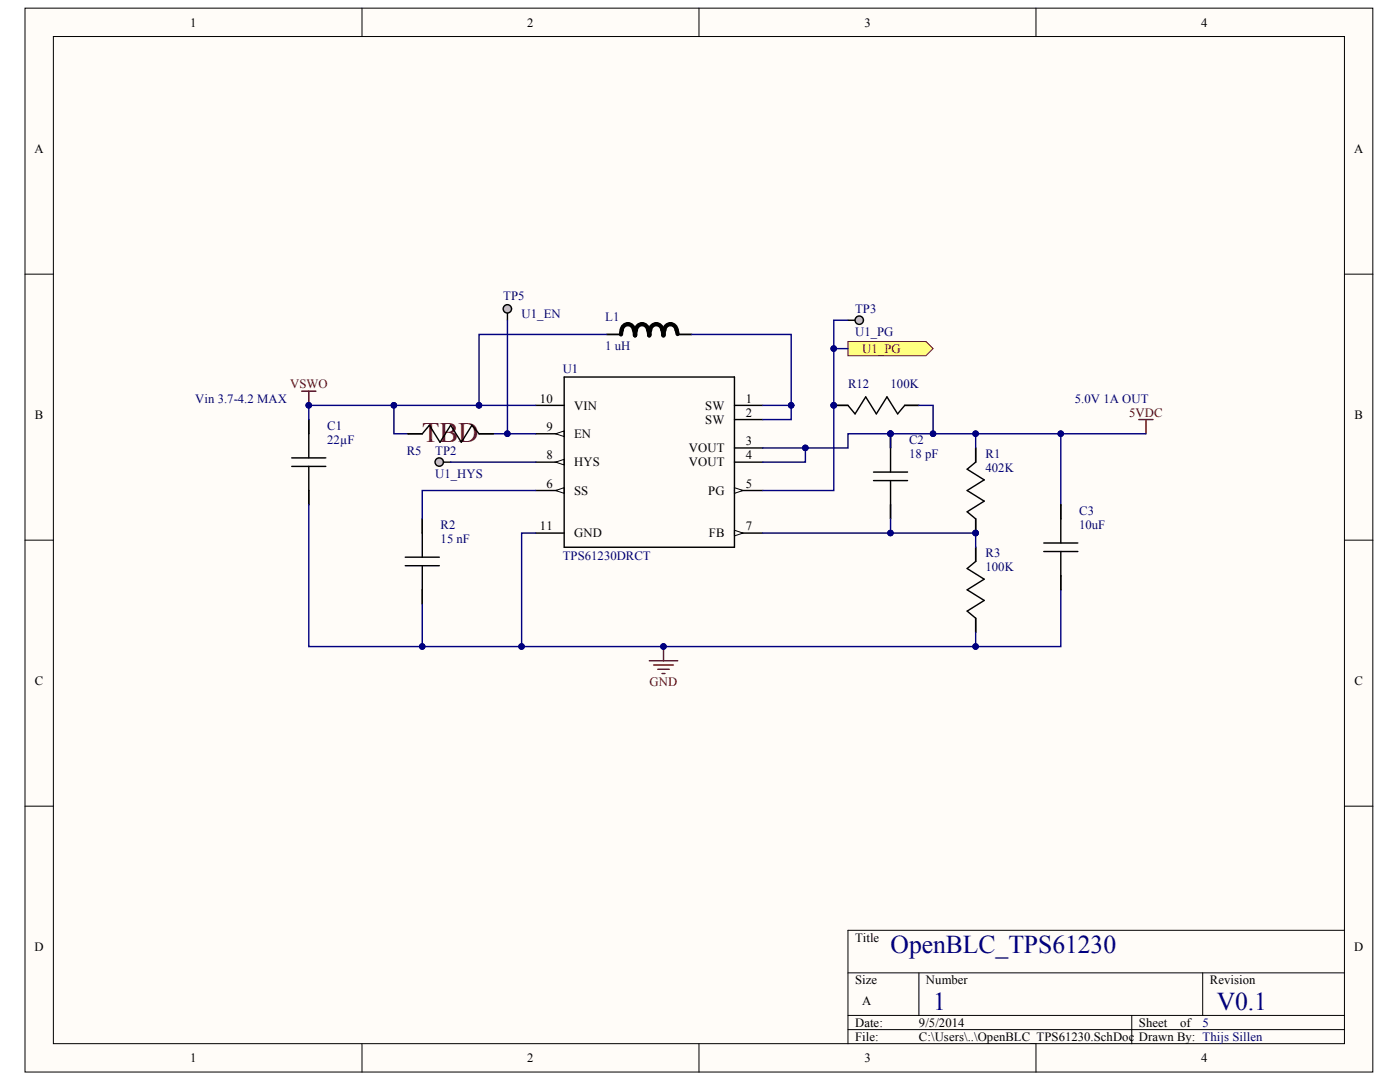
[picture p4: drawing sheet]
<svg xmlns="http://www.w3.org/2000/svg" width="279mm" height="216mm" viewBox="0 0 279 216" stroke-linecap="round" stroke-linejoin="round" font-family="sans-serif">
<defs><g id="words">
<text font-size="5.6" fill="#800000" x="84.3" y="88.2">TBD</text>
<g font-size="5.1" fill="#000080">
<text x="177.7" y="190.2">OpenBLC_TPS61230</text>
<text x="186.2" y="201.5">1</text>
<text x="242.8" y="201.5">V0.1</text>
</g>
<g font-size="2.5">
<text x="38" y="5.3">1</text>
<text x="105.2" y="5.3">2</text>
<text x="172.5" y="5.3">3</text>
<text x="239.7" y="5.3">4</text>
<text x="6.9" y="30.4">A</text>
<text x="270.2" y="30.4">A</text>
<text x="7" y="83.5">B</text>
<text x="107.8" y="80.3">10</text>
<text x="114.6" y="81.7">VIN</text>
<text x="140.7" y="81.7">SW</text>
<text x="148.8" y="80.3">1</text>
<text x="148.8" y="83.2">2</text>
<text x="270.3" y="83.5">B</text>
<text x="109" y="86">9</text>
<text x="114.6" y="87.4">EN</text>
<text x="140.7" y="84.6">SW</text>
<text x="148.8" y="88.8">3</text>
<text x="109" y="91.7">8</text>
<text x="114.6" y="93.1">HYS</text>
<text x="137.5" y="90.2">VOUT</text>
<text x="137.5" y="93.1">VOUT</text>
<text x="148.8" y="91.7">4</text>
<text x="109" y="97.3">6</text>
<text x="114.6" y="98.7">SS</text>
<text x="141.3" y="98.7">PG</text>
<text x="148.8" y="97.3">5</text>
<text x="107.8" y="105.8">11</text>
<text x="114.6" y="107.2">GND</text>
<text x="141.5" y="107.2">FB</text>
<text x="148.8" y="105.8">7</text>
<text x="7" y="136.6">C</text>
<text x="270.3" y="136.6">C</text>
<text x="6.9" y="189.7">D</text>
<text x="170.6" y="187.9">Title</text>
<text x="270.2" y="189.7">D</text>
<text x="170.6" y="196.4">Size</text>
<text x="184.8" y="196.4">Number</text>
<text x="241.5" y="196.4">Revision</text>
<text x="172.1" y="200.6">A</text>
<text x="170.6" y="204.9">Date:</text>
<text x="170.6" y="207.7">File:</text>
<text x="183.4" y="204.9">9/5/2014</text>
<text x="183.4" y="207.7">C:\Users\..\OpenBLC_TPS61230.SchDoc</text>
<text x="227.3" y="204.9">Sheet</text>
<text x="227.3" y="207.7">Drawn By: Thijs Sillen</text>
<text x="235.5" y="204.9">of</text>
<text x="38" y="212">1</text>
<text x="105.2" y="212">2</text>
<text x="172.5" y="212">3</text>
<text x="239.7" y="212">4</text>
</g>
<g font-size="2.5" fill="#000080">
<text x="100.4" y="59.9">TP5</text>
<text x="104.1" y="63.4">U1_EN</text>
<text x="120.8" y="64.1">L1</text>
<text x="170.6" y="62.5">TP3</text>
<text x="120.8" y="69.9">1 uH</text>
<text x="170.6" y="67">U1_PG</text>
<text x="112.3" y="74.4">U1</text>
<text x="169.2" y="77.5">R12</text>
<text x="177.7" y="77.5">100K</text>
<text x="39" y="80.3">Vin 3.7-4.2 MAX</text>
<text x="214.5" y="80.3">5.0V 1A OUT</text>
<text x="65.3" y="88.5">22µF</text>
<text x="65.3" y="85.7">C1</text>
<text x="181.4" y="88.5">C2</text>
<text x="81.2" y="90.8">R5</text>
<text x="86.8" y="90.8">TP2</text>
<text x="86.8" y="95.4">U1_HYS</text>
<text x="181.4" y="91.4">18 pF</text>
<text x="196.7" y="94.2">402K</text>
<text x="196.7" y="91.4">R1</text>
<text x="87.9" y="105.5">R2</text>
<text x="215.4" y="105.5">10uF</text>
<text x="215.4" y="102.7">C3</text>
<text x="87.9" y="108.4">15 nF</text>
<text x="112.3" y="111.7">TPS61230DRCT</text>
<text x="196.7" y="111.2">R3</text>
<text x="196.7" y="114">100K</text>
<text x="240" y="204.9">5</text>
</g>
<g font-size="2.5" fill="#800000">
<text x="172.1" y="70.4">U1_PG</text>
<text x="57.9" y="77.5">VSWO</text>
<text x="225.3" y="83.2">5VDC</text>
<text x="129.6" y="136.9">GND</text>
</g>
</g></defs>
<g fill="#fffcf8" stroke="#000" stroke-width=".2">
<path d="M5 1.6h269v212.3h-269z"/>
<path d="M10.7 7.3h257.6v201h-257.6z"/>
</g>
<g fill="none" stroke="#000" stroke-width=".2">
<path d="M72.2 1.6v5.7M139.5 1.6v5.7M206.8 1.6v5.7M5 54.7h5.7M268.3 54.7h5.7M5 107.8h5.7M268.3 107.8h5.7M5 160.9h5.7M268.3 160.9h5.7M169.2 194.1h99.1M183.4 194.1v8.5M240 194.1v8.5"/>
<path d="M268.3 185.6h-99.1v22.7M72.2 208.3v5.6M139.5 208.3v5.6M169.2 202.6h99.1M169.2 205.4h99.1M206.8 208.3v5.6M225.9 202.6v5.7"/>
</g>
<path d="M146.6 80.9h5.6M146.6 83.7h5.6M146.6 89.4h5.6M146.6 92.2h5.6M146.6 97.9h5.6" fill="none" stroke="#000" stroke-width=".28"/>
<path d="M146.6 97.3l1.7 .6-1.7 .5z" fill="#fffcf8" stroke="#000" stroke-width=".2"/>
<path d="M106.9 97.9h5.7" fill="none" stroke="#000" stroke-width=".28"/>
<path d="M110.9 97.9l1.7-.6v1.1z" fill="#fffcf8" stroke="#000" stroke-width=".2"/>
<path d="M146.6 106.4h5.6" fill="none" stroke="#000" stroke-width=".28"/>
<path d="M146.6 105.8l1.7 .6-1.7 .5z" fill="#fffcf8" stroke="#000" stroke-width=".2"/>
<path d="M106.9 92.2h5.7" fill="none" stroke="#000" stroke-width=".28"/>
<path d="M110.9 92.2l1.7-.6v1.2z" fill="#fffcf8" stroke="#000" stroke-width=".2"/>
<path d="M106.9 86.6h5.7" fill="none" stroke="#000" stroke-width=".28"/>
<path d="M110.9 86.6l1.7-.6v1.1z" fill="#fffcf8" stroke="#000" stroke-width=".2"/>
<g fill="none" stroke="#000" stroke-width=".28">
<path d="M112.6 75.2h34v34h-34zM121.1 66.7h2.8M135.2 66.7h2.9M169.2 63.9h2.9M58.2 91.4h6.8M58.2 93.1h6.8M61.6 83.7v7.7M61.6 93.1v7.6M106.9 80.9h5.7M174.3 94.2h6.8M174.3 95.9h6.8M177.7 86.6v7.6"/>
<path d="M177.7 95.9v7.6M194.7 89.4v2.8l-1.7 1.4 3.4 2.2-3.4 2.1 3.4 2.1-3.4 2.1 1.7 1.4v2.9M80.9 111.2h6.8M80.9 112.9h6.8M84.3 103.5v7.7M84.3 112.9v7.6M106.9 106.4h5.7M194.7 109.2v2.8l-1.7 1.4 3.4 2.2-3.4 2.1 3.4 2.1-3.4 2.1 1.7 1.5v2.8"/>
</g>
<path d="M123.9 66.7a1.75 1.75 0 0 1 1.4-2 1.96 1.96 0 0 1 1.4 2.2M126.7 66.7l.1 .2M126.8 66.7a1.75 1.75 0 0 1 1.4-2 1.96 1.96 0 0 1 1.4 2.2M129.6 66.7v.2M129.7 65.8a1.22 1.22 0 0 1 1.3-1.1 1.22 1.22 0 0 1 1.2 1.1M129.8 65.8l-.2 .9M132.2 65.8l.2 1.1M132.4 66.7v.2M132.6 65.8a1.27 1.27 0 0 1 1.4-1.1 1.27 1.27 0 0 1 1.1 1.4l.1 .6M132.6 65.8l-.2 .9" fill="none" stroke="#000" stroke-width=".85"/>
<g fill="#000080" stroke="#000080" stroke-width=".2">
<circle cx="177.7" cy="86.5" r=".55"/>
<circle cx="194.7" cy="106.4" r=".55"/>
<circle cx="132.4" cy="129" r=".55"/>
<circle cx="157.9" cy="80.9" r=".55"/>
<circle cx="95.6" cy="80.9" r=".55"/>
<circle cx="84.3" cy="129" r=".55"/>
<circle cx="194.7" cy="86.5" r=".55"/>
<circle cx="194.7" cy="129" r=".55"/>
<circle cx="104.1" cy="129" r=".55"/>
<circle cx="61.6" cy="80.9" r=".55"/>
<circle cx="177.7" cy="106.4" r=".55"/>
<circle cx="160.7" cy="89.4" r=".55"/>
<circle cx="211.7" cy="86.5" r=".55"/>
</g>
<path d="M60.2 78.1h2.8M61.6 78.1v2.8M227.3 83.7h2.8M228.7 83.7v2.9M129.6 131.8h5.6M130.4 132.7h4M131.3 133.5h2.3M132.1 134.4h.6M132.4 129v2.8" fill="none" stroke="#800000" stroke-width=".28"/>
<g fill="none" stroke="#000080" stroke-width=".28">
<path d="M121.1 66.7h-25.5v14.2M138.1 66.7h19.8v14.2M106.9 97.9h-22.6v5.6M152.2 80.9h5.7v2.8h-5.7M152.2 89.4h8.5v2.8h-8.5M177.7 86.6v2.8M194.7 86.6v2.8M211.7 86.6v14.1M61.6 100.7v28.3h133.1v-2.8M106.9 106.4h-2.8v22.6M152.2 106.4h42.5v2.8M177.7 103.5v2.9"/>
<path d="M211.7 117.7v11.3h-17M84.3 120.5v8.5"/>
</g>
<circle cx="171.5" cy="63.9" r=".84" fill="#c0c0c0" stroke="#000" stroke-width=".28"/>
<path d="M87.1 92.2h2.8" fill="none" stroke="#000" stroke-width=".28"/>
<circle cx="87.7" cy="92.2" r=".84" fill="#c0c0c0" stroke="#000" stroke-width=".28"/>
<path d="M89.9 92.2h17" fill="none" stroke="#000080" stroke-width=".28"/>
<path d="M101.3 61.1v2.8" fill="none" stroke="#000" stroke-width=".28"/>
<circle cx="101.3" cy="61.6" r=".84" fill="#c0c0c0" stroke="#000" stroke-width=".28"/>
<path d="M101.3 63.9v22.7M78.6 80.9v5.7h2.8M98.4 86.6h8.5M106.9 80.9h-45.3v2.8" fill="none" stroke="#000080" stroke-width=".28"/>
<g fill="#000080" stroke="#000080" stroke-width=".2">
<circle cx="61.6" cy="80.9" r=".55"/>
<circle cx="78.6" cy="80.9" r=".55"/>
<circle cx="95.6" cy="80.9" r=".55"/>
<circle cx="101.3" cy="86.5" r=".55"/>
</g>
<path d="M81.4 86.6h2.9l1.4-1.7 2.1 3.4 2.1-3.4 2.2 3.4 2.1-3.4 1.4 1.7h2.8M208.3 108.3h6.8M208.3 110h6.8M211.7 100.7v7.6M211.7 110v7.7" fill="none" stroke="#000" stroke-width=".28"/>
<path d="M169.2 68.2h15.6l1.4 1.4-1.4 1.4h-15.6z" fill-rule="evenodd" fill="#ffff80" stroke="#800000" stroke-width=".2"/>
<path d="M166.4 80.9h2.8l1.4 1.7 2.2-3.4 2.1 3.4 2.1-3.4 2.1 3.4 1.5-1.7h2.8" fill="none" stroke="#000" stroke-width=".28"/>
<g fill="#000080" stroke="#000080" stroke-width=".2">
<circle cx="166.4" cy="80.9" r=".55"/>
<circle cx="160.7" cy="89.4" r=".55"/>
<circle cx="177.7" cy="86.5" r=".55"/>
<circle cx="186.2" cy="86.5" r=".55"/>
<circle cx="194.7" cy="86.5" r=".55"/>
<circle cx="211.7" cy="86.5" r=".55"/>
<circle cx="166.4" cy="69.6" r=".55"/>
</g>
<path d="M169.2 63.9h-2.8v5.7M169.2 69.6h-2.8v28.3h-14.2M183.4 80.9h2.8v5.7M228.7 86.6h-59.5v2.8h-8.5" fill="none" stroke="#000080" stroke-width=".28"/>
<use href="#words"/>
</svg>
